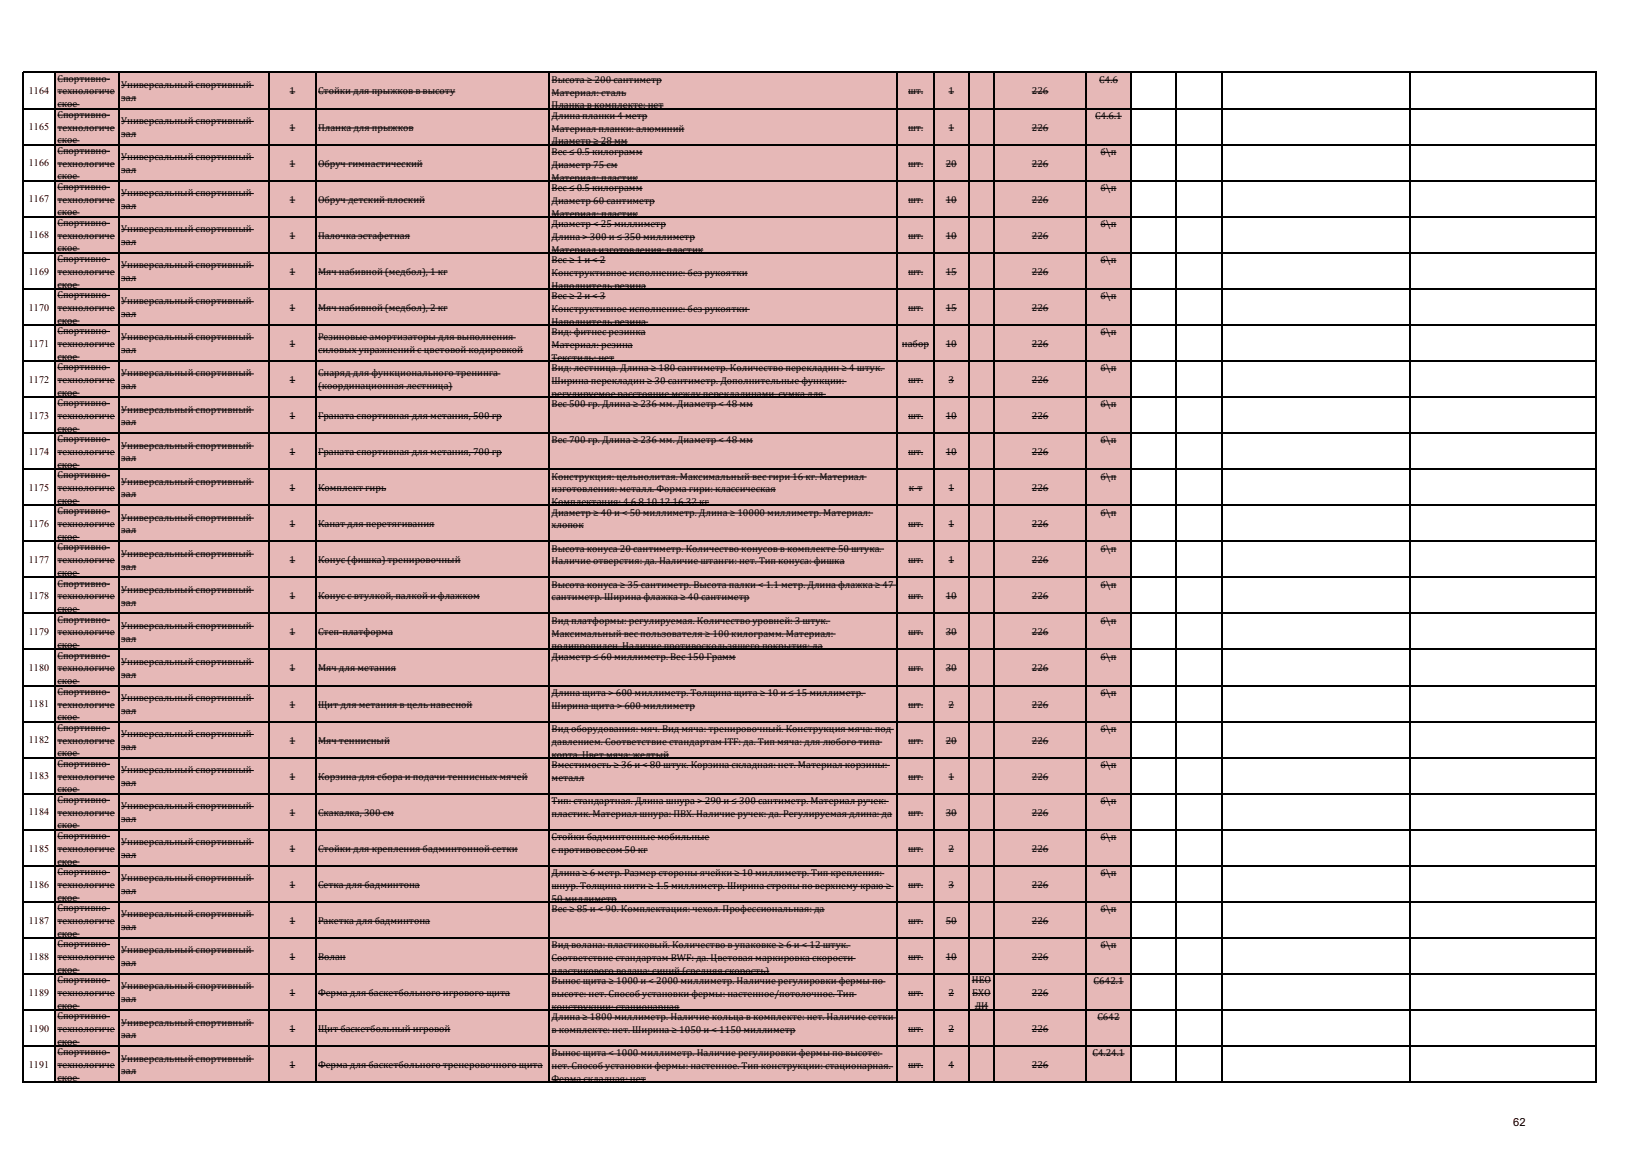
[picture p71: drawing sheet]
<svg xmlns="http://www.w3.org/2000/svg" width="297mm" height="210mm" viewBox="0 0 297 210" stroke-linecap="round" stroke-linejoin="round" font-family="sans-serif">
<defs><g id="words">
<text font-size="2" x="275.4" y="205">62</text>
<g font-size="1.8">
<text x="5.2" y="17.1">1164</text>
<text x="10.5" y="14.9">Спортивно-</text>
<text x="10.5" y="17.2">технологиче</text>
<text x="22.1" y="16">Универсальный спортивный</text>
<text x="52.7" y="17.2">1</text>
<text x="57.9" y="17.2">Стойки для прыжков в высоту</text>
<text x="100.4" y="15.1">Высота ≥ 200 сантиметр</text>
<text x="100.4" y="17.4">Материал: сталь</text>
<text x="165.3" y="17.2">шт.</text>
<text x="172.6" y="17.2">1</text>
<text x="187.8" y="17.2">226</text>
<text x="200" y="15.1">С4.6</text>
<text x="5.2" y="23.7">1165</text>
<text x="10.5" y="19.5">ское</text>
<text x="10.5" y="21.4">Спортивно-</text>
<text x="10.5" y="23.8">технологиче</text>
<text x="22.1" y="18.3">зал</text>
<text x="22.1" y="22.6">Универсальный спортивный</text>
<text x="52.7" y="23.8">1</text>
<text x="57.9" y="23.8">Планка для прыжков</text>
<text x="100.4" y="19.7">Планка в комплекте: нет</text>
<text x="100.4" y="21.6">Длина планки 4 метр</text>
<text x="100.4" y="24">Материал планки: алюминий</text>
<text x="165.3" y="23.8">шт.</text>
<text x="172.6" y="23.8">1</text>
<text x="187.8" y="23.8">226</text>
<text x="199.3" y="21.6">С4.6.1</text>
<text x="10.5" y="26.1">ское</text>
<text x="10.5" y="28">Спортивно-</text>
<text x="22.1" y="24.9">зал</text>
<text x="22.1" y="29.1">Универсальный спортивный</text>
<text x="100.4" y="26.3">Диаметр ≥ 28 мм</text>
<text x="100.4" y="28.2">Вес ≤ 0.5 килограмм</text>
<text x="200.3" y="28.2">б\п</text>
<text x="5.2" y="30.3">1166</text>
<text x="10.5" y="30.3">технологиче</text>
<text x="10.5" y="32.6">ское</text>
<text x="10.5" y="34.6">Спортивно-</text>
<text x="22.1" y="31.5">зал</text>
<text x="22.1" y="35.7">Универсальный спортивный</text>
<text x="52.7" y="30.3">1</text>
<text x="57.9" y="30.3">Обруч гимнастический</text>
<text x="100.4" y="30.5">Диаметр 75 см</text>
<text x="100.4" y="32.9">Материал: пластик</text>
<text x="100.4" y="34.8">Вес ≤ 0.5 килограмм</text>
<text x="165.3" y="30.3">шт.</text>
<text x="172.1" y="30.3">20</text>
<text x="187.8" y="30.3">226</text>
<text x="200.3" y="34.8">б\п</text>
<text x="5.2" y="36.8">1167</text>
<text x="10.5" y="36.9">технологиче</text>
<text x="10.5" y="39.2">ское</text>
<text x="10.5" y="41.1">Спортивно-</text>
<text x="22.1" y="38">зал</text>
<text x="52.7" y="36.9">1</text>
<text x="57.9" y="36.9">Обруч детский плоский</text>
<text x="100.4" y="37.1">Диаметр 60 сантиметр</text>
<text x="100.4" y="39.4">Материал: пластик</text>
<text x="100.4" y="41.3">Диаметр &lt; 25 миллиметр</text>
<text x="165.3" y="36.9">шт.</text>
<text x="172.1" y="36.9">10</text>
<text x="187.8" y="36.9">226</text>
<text x="200.3" y="41.3">б\п</text>
<text x="5.2" y="43.4">1168</text>
<text x="10.5" y="43.4">технологиче</text>
<text x="10.5" y="45.8">ское</text>
<text x="10.5" y="47.7">Спортивно-</text>
<text x="22.1" y="42.3">Универсальный спортивный</text>
<text x="22.1" y="44.6">зал</text>
<text x="52.7" y="43.4">1</text>
<text x="57.9" y="43.4">Палочка эстафетная</text>
<text x="100.4" y="43.7">Длина &gt; 300 и ≤ 350 миллиметр</text>
<text x="100.4" y="46">Материал изготовления: пластик</text>
<text x="100.4" y="47.9">Вес ≥ 1 и &lt; 2</text>
<text x="165.3" y="43.4">шт.</text>
<text x="172.1" y="43.4">10</text>
<text x="187.8" y="43.4">226</text>
<text x="200.3" y="47.9">б\п</text>
<text x="5.2" y="50">1169</text>
<text x="10.5" y="50">технологиче</text>
<text x="10.5" y="52.3">ское</text>
<text x="22.1" y="48.8">Универсальный спортивный</text>
<text x="22.1" y="51.1">зал</text>
<text x="52.7" y="50">1</text>
<text x="57.9" y="50">Мяч набивной (медбол), 1 кг</text>
<text x="100.4" y="50.2">Конструктивное исполнение: без рукоятки</text>
<text x="100.4" y="52.5">Наполнитель резина</text>
<text x="165.3" y="50">шт.</text>
<text x="172.1" y="50">15</text>
<text x="187.8" y="50">226</text>
<text x="5.2" y="56.5">1170</text>
<text x="10.5" y="54.2">Спортивно-</text>
<text x="10.5" y="56.6">технологиче</text>
<text x="10.5" y="58.9">ское</text>
<text x="22.1" y="55.4">Универсальный спортивный</text>
<text x="22.1" y="57.7">зал</text>
<text x="52.7" y="56.6">1</text>
<text x="57.9" y="56.6">Мяч набивной (медбол), 2 кг</text>
<text x="100.4" y="54.4">Вес ≥ 2 и &lt; 3</text>
<text x="100.4" y="56.8">Конструктивное исполнение: без рукоятки</text>
<text x="100.4" y="59.1">Наполнитель резина</text>
<text x="165.3" y="56.6">шт.</text>
<text x="172.1" y="56.6">15</text>
<text x="187.8" y="56.6">226</text>
<text x="200.3" y="54.4">б\п</text>
<text x="5.2" y="63.1">1171</text>
<text x="10.5" y="60.8">Спортивно-</text>
<text x="10.5" y="63.1">технологиче</text>
<text x="10.5" y="65.5">ское</text>
<text x="22.1" y="61.9">Универсальный спортивный</text>
<text x="22.1" y="64.3">зал</text>
<text x="52.7" y="63.1">1</text>
<text x="57.9" y="61.9">Резиновые амортизаторы для выполнения</text>
<text x="57.9" y="64.3">силовых упражнений с цветовой кодировкой</text>
<text x="100.4" y="61">Вид: фитнес резинка</text>
<text x="100.4" y="63.3">Материал: резина</text>
<text x="100.4" y="65.7">Текстиль: нет</text>
<text x="164.2" y="63.1">набор</text>
<text x="172.1" y="63.1">10</text>
<text x="187.8" y="63.1">226</text>
<text x="200.3" y="61">б\п</text>
<text x="5.2" y="69.7">1172</text>
<text x="10.5" y="67.4">Спортивно-</text>
<text x="10.5" y="69.7">технологиче</text>
<text x="22.1" y="68.5">Универсальный спортивный</text>
<text x="22.1" y="70.8">зал</text>
<text x="52.7" y="69.7">1</text>
<text x="57.9" y="68.5">Снаряд для функционального тренинга</text>
<text x="57.9" y="70.8">(координационная лестница)</text>
<text x="100.4" y="67.6">Вид: лестница. Длина ≥ 180 сантиметр. Количество перекладин ≥ 4 штук.</text>
<text x="100.4" y="69.9">Ширина перекладин ≥ 30 сантиметр. Дополнительные функции:</text>
<text x="165.3" y="69.7">шт.</text>
<text x="172.6" y="69.7">3</text>
<text x="187.8" y="69.7">226</text>
<text x="200.3" y="67.6">б\п</text>
<text x="5.2" y="76.2">1173</text>
<text x="10.5" y="72">ское</text>
<text x="10.5" y="73.9">Спортивно-</text>
<text x="10.5" y="76.3">технологиче</text>
<text x="22.1" y="75.1">Универсальный спортивный</text>
<text x="22.1" y="77.4">зал</text>
<text x="52.7" y="76.3">1</text>
<text x="57.9" y="76.3">Граната спортивная для метания, 500 гр</text>
<text x="100.4" y="72.2">регулируемое расстояние между перекладинами, сумка для</text>
<text x="100.4" y="74.1">Вес 500 гр. Длина ≥ 236 мм. Диаметр &lt; 48 мм</text>
<text x="165.3" y="76.3">шт.</text>
<text x="172.1" y="76.3">10</text>
<text x="187.8" y="76.3">226</text>
<text x="200.3" y="74.1">б\п</text>
<text x="5.2" y="82.8">1174</text>
<text x="10.5" y="78.6">ское</text>
<text x="10.5" y="80.5">Спортивно-</text>
<text x="10.5" y="82.8">технологиче</text>
<text x="22.1" y="81.6">Универсальный спортивный</text>
<text x="22.1" y="84">зал</text>
<text x="52.7" y="82.8">1</text>
<text x="57.9" y="82.8">Граната спортивная для метания, 700 гр</text>
<text x="100.4" y="80.7">Вес 700 гр. Длина ≥ 236 мм. Диаметр &lt; 48 мм</text>
<text x="165.3" y="82.8">шт.</text>
<text x="172.1" y="82.8">10</text>
<text x="187.8" y="82.8">226</text>
<text x="200.3" y="80.7">б\п</text>
<text x="5.2" y="89.3">1175</text>
<text x="10.5" y="85.1">ское</text>
<text x="10.5" y="87.1">Спортивно-</text>
<text x="10.5" y="89.4">технологиче</text>
<text x="22.1" y="88.2">Универсальный спортивный</text>
<text x="52.7" y="89.4">1</text>
<text x="57.9" y="89.4">Комплект гирь</text>
<text x="100.4" y="87.3">Конструкция: цельнолитая. Максимальный вес гири 16 кг. Материал</text>
<text x="100.4" y="89.6">изготовления: металл. Форма гири: классическая</text>
<text x="165.4" y="89.4">к-т</text>
<text x="172.6" y="89.4">1</text>
<text x="187.8" y="89.4">226</text>
<text x="200.3" y="87.3">б\п</text>
<text x="5.2" y="95.9">1176</text>
<text x="10.5" y="91.7">ское</text>
<text x="10.5" y="93.6">Спортивно-</text>
<text x="10.5" y="95.9">технологиче</text>
<text x="22.1" y="90.5">зал</text>
<text x="22.1" y="94.8">Универсальный спортивный</text>
<text x="52.7" y="95.9">1</text>
<text x="57.9" y="95.9">Канат для перетягивания</text>
<text x="100.4" y="91.9">Комплектация: 4,6,8,10,12,16,32 кг</text>
<text x="100.4" y="93.8">Диаметр ≥ 40 и &lt; 50 миллиметр. Длина ≥ 10000 миллиметр. Материал:</text>
<text x="165.3" y="95.9">шт.</text>
<text x="172.6" y="95.9">1</text>
<text x="187.8" y="95.9">226</text>
<text x="200.3" y="93.8">б\п</text>
<text x="10.5" y="98.3">ское</text>
<text x="10.5" y="100.2">Спортивно-</text>
<text x="22.1" y="97.1">зал</text>
<text x="22.1" y="101.3">Универсальный спортивный</text>
<text x="100.4" y="96.2">хлопок</text>
<text x="100.4" y="100.4">Высота конуса 20 сантиметр. Количество конусов в комплекте 50 штука.</text>
<text x="200.3" y="100.4">б\п</text>
<text x="5.2" y="102.5">1177</text>
<text x="10.5" y="102.5">технологиче</text>
<text x="10.5" y="104.8">ское</text>
<text x="10.5" y="106.7">Спортивно-</text>
<text x="22.1" y="103.6">зал</text>
<text x="22.1" y="107.9">Универсальный спортивный</text>
<text x="52.7" y="102.5">1</text>
<text x="57.9" y="102.5">Конус (фишка) тренировочный</text>
<text x="100.4" y="102.7">Наличие отверстия: да. Наличие штанги: нет. Тип конуса: фишка</text>
<text x="100.4" y="107">Высота конуса ≥ 35 сантиметр. Высота палки &lt; 1.1 метр. Длина флажка ≥ 47</text>
<text x="165.3" y="102.5">шт.</text>
<text x="172.6" y="102.5">1</text>
<text x="187.8" y="102.5">226</text>
<text x="200.3" y="107">б\п</text>
<text x="5.2" y="109">1178</text>
<text x="10.5" y="109.1">технологиче</text>
<text x="10.5" y="111.4">ское</text>
<text x="10.5" y="113.3">Спортивно-</text>
<text x="22.1" y="110.2">зал</text>
<text x="52.7" y="109.1">1</text>
<text x="57.9" y="109.1">Конус с втулкой, палкой и флажком</text>
<text x="100.4" y="109.3">сантиметр. Ширина флажка ≥ 40 сантиметр</text>
<text x="100.4" y="113.5">Вид платформы: регулируемая. Количество уровней: 3 штук.</text>
<text x="165.3" y="109.1">шт.</text>
<text x="172.1" y="109.1">10</text>
<text x="187.8" y="109.1">226</text>
<text x="200.3" y="113.5">б\п</text>
<text x="5.2" y="115.6">1179</text>
<text x="10.5" y="115.6">технологиче</text>
<text x="10.5" y="118">ское</text>
<text x="10.5" y="119.9">Спортивно-</text>
<text x="22.1" y="114.5">Универсальный спортивный</text>
<text x="22.1" y="116.8">зал</text>
<text x="52.7" y="115.6">1</text>
<text x="57.9" y="115.6">Степ-платформа</text>
<text x="100.4" y="115.8">Максимальный вес пользователя ≥ 100 килограмм. Материал:</text>
<text x="100.4" y="118.2">полипропилен. Наличие противоскользящего покрытия: да</text>
<text x="165.3" y="115.6">шт.</text>
<text x="172.1" y="115.6">30</text>
<text x="187.8" y="115.6">226</text>
<text x="5.2" y="122.2">1180</text>
<text x="10.5" y="122.2">технологиче</text>
<text x="10.5" y="124.5">ское</text>
<text x="22.1" y="121">Универсальный спортивный</text>
<text x="22.1" y="123.3">зал</text>
<text x="52.7" y="122.2">1</text>
<text x="57.9" y="122.2">Мяч для метания</text>
<text x="100.4" y="120.1">Диаметр ≤ 60 миллиметр. Вес 150 Грамм</text>
<text x="165.3" y="122.2">шт.</text>
<text x="172.1" y="122.2">30</text>
<text x="187.8" y="122.2">226</text>
<text x="200.3" y="120.1">б\п</text>
<text x="5.2" y="128.7">1181</text>
<text x="10.5" y="126.4">Спортивно-</text>
<text x="10.5" y="128.8">технологиче</text>
<text x="10.5" y="131.1">ское</text>
<text x="22.1" y="127.6">Универсальный спортивный</text>
<text x="22.1" y="129.9">зал</text>
<text x="52.7" y="128.8">1</text>
<text x="57.9" y="128.8">Щит для метания в цель навесной</text>
<text x="100.4" y="126.6">Длина щита &gt; 600 миллиметр. Толщина щита ≥ 10 и ≤ 15 миллиметр.</text>
<text x="100.4" y="129">Ширина щита &gt; 600 миллиметр</text>
<text x="165.3" y="128.8">шт.</text>
<text x="172.6" y="128.8">2</text>
<text x="187.8" y="128.8">226</text>
<text x="200.3" y="126.6">б\п</text>
<text x="5.2" y="135.3">1182</text>
<text x="10.5" y="133">Спортивно-</text>
<text x="10.5" y="135.3">технологиче</text>
<text x="10.5" y="137.7">ское</text>
<text x="22.1" y="134.1">Универсальный спортивный</text>
<text x="22.1" y="136.5">зал</text>
<text x="52.7" y="135.3">1</text>
<text x="57.9" y="135.3">Мяч теннисный</text>
<text x="100.4" y="133.2">Вид оборудования: мяч. Вид мяча: тренировочный. Конструкция мяча: под</text>
<text x="100.4" y="135.5">давлением. Соответствие стандартам ITF: да. Тип мяча: для любого типа</text>
<text x="100.4" y="137.9">корта. Цвет мяча: желтый</text>
<text x="165.3" y="135.3">шт.</text>
<text x="172.1" y="135.3">20</text>
<text x="187.8" y="135.3">226</text>
<text x="200.3" y="133.2">б\п</text>
<text x="5.2" y="141.8">1183</text>
<text x="10.5" y="139.6">Спортивно-</text>
<text x="10.5" y="141.9">технологиче</text>
<text x="22.1" y="140.7">Универсальный спортивный</text>
<text x="22.1" y="143">зал</text>
<text x="52.7" y="141.9">1</text>
<text x="57.9" y="141.9">Корзина для сбора и подачи теннисных мячей</text>
<text x="100.4" y="139.8">Вместимость ≥ 36 и &lt; 80 штук. Корзина складная: нет. Материал корзины:</text>
<text x="100.4" y="142.1">металл</text>
<text x="165.3" y="141.9">шт.</text>
<text x="172.6" y="141.9">1</text>
<text x="187.8" y="141.9">226</text>
<text x="200.3" y="139.8">б\п</text>
<text x="5.2" y="148.4">1184</text>
<text x="10.5" y="144.2">ское</text>
<text x="10.5" y="146.1">Спортивно-</text>
<text x="10.5" y="148.4">технологиче</text>
<text x="22.1" y="147.3">Универсальный спортивный</text>
<text x="22.1" y="149.6">зал</text>
<text x="52.7" y="148.4">1</text>
<text x="57.9" y="148.4">Скакалка, 300 см</text>
<text x="100.4" y="146.3">Тип: стандартная. Длина шнура &gt; 290 и ≤ 300 сантиметр. Материал ручек:</text>
<text x="100.4" y="148.7">пластик. Материал шнура: ПВХ. Наличие ручек: да. Регулируемая длина: да</text>
<text x="165.3" y="148.4">шт.</text>
<text x="172.1" y="148.4">30</text>
<text x="187.8" y="148.4">226</text>
<text x="200.3" y="146.3">б\п</text>
<text x="5.2" y="155">1185</text>
<text x="10.5" y="150.8">ское</text>
<text x="10.5" y="152.7">Спортивно-</text>
<text x="10.5" y="155">технологиче</text>
<text x="22.1" y="153.8">Универсальный спортивный</text>
<text x="52.7" y="155">1</text>
<text x="57.9" y="155">Стойки для крепления бадминтонной сетки</text>
<text x="100.4" y="152.9">Стойки бадминтонные мобильные</text>
<text x="100.4" y="155.2">с противовесом 50 кг</text>
<text x="165.3" y="155">шт.</text>
<text x="172.6" y="155">2</text>
<text x="187.8" y="155">226</text>
<text x="200.3" y="152.9">б\п</text>
<text x="5.2" y="161.5">1186</text>
<text x="10.5" y="157.3">ское</text>
<text x="10.5" y="159.3">Спортивно-</text>
<text x="10.5" y="161.6">технологиче</text>
<text x="22.1" y="156.2">зал</text>
<text x="22.1" y="160.4">Универсальный спортивный</text>
<text x="52.7" y="161.6">1</text>
<text x="57.9" y="161.6">Сетка для бадминтона</text>
<text x="100.4" y="159.5">Длина ≥ 6 метр. Размер стороны ячейки ≥ 10 миллиметр. Тип крепления:</text>
<text x="100.4" y="161.8">шнур. Толщина нити ≥ 1.5 миллиметр. Ширина стропы по верхнему краю ≥</text>
<text x="165.3" y="161.6">шт.</text>
<text x="172.6" y="161.6">3</text>
<text x="187.8" y="161.6">226</text>
<text x="200.3" y="159.5">б\п</text>
<text x="10.5" y="163.9">ское</text>
<text x="10.5" y="165.8">Спортивно-</text>
<text x="22.1" y="162.7">зал</text>
<text x="22.1" y="167">Универсальный спортивный</text>
<text x="100.4" y="164.1">50 миллиметр</text>
<text x="100.4" y="166">Вес ≥ 85 и &lt; 90. Комплектация: чехол. Профессиональная: да</text>
<text x="200.3" y="166">б\п</text>
<text x="5.2" y="168.1">1187</text>
<text x="10.5" y="168.1">технологиче</text>
<text x="10.5" y="170.5">ское</text>
<text x="10.5" y="172.4">Спортивно-</text>
<text x="22.1" y="169.3">зал</text>
<text x="22.1" y="173.5">Универсальный спортивный</text>
<text x="52.7" y="168.1">1</text>
<text x="57.9" y="168.1">Ракетка для бадминтона</text>
<text x="100.4" y="172.6">Вид волана: пластиковый. Количество в упаковке ≥ 6 и &lt; 12 штук.</text>
<text x="165.3" y="168.1">шт.</text>
<text x="172.1" y="168.1">50</text>
<text x="187.8" y="168.1">226</text>
<text x="200.3" y="172.6">б\п</text>
<text x="5.2" y="174.7">1188</text>
<text x="10.5" y="174.7">технологиче</text>
<text x="10.5" y="177">ское</text>
<text x="10.5" y="178.9">Спортивно-</text>
<text x="22.1" y="175.8">зал</text>
<text x="52.7" y="174.7">1</text>
<text x="57.9" y="174.7">Волан</text>
<text x="100.4" y="174.9">Соответствие стандартам BWF: да. Цветовая маркировка скорости</text>
<text x="100.4" y="177.2">пластикового волана: синий (средняя скорость)</text>
<text x="100.4" y="179.1">Вынос щита ≥ 1000 и &lt; 2000 миллиметр. Наличие регулировки фермы по</text>
<text x="165.3" y="174.7">шт.</text>
<text x="172.1" y="174.7">10</text>
<text x="176.9" y="178.9">НЕО</text>
<text x="187.8" y="174.7">226</text>
<text x="199" y="179.1">С642.1</text>
<text x="5.2" y="181.2">1189</text>
<text x="10.5" y="181.3">технологиче</text>
<text x="10.5" y="183.6">ское</text>
<text x="10.5" y="185.5">Спортивно-</text>
<text x="22.1" y="180.1">Универсальный спортивный</text>
<text x="22.1" y="182.4">зал</text>
<text x="52.7" y="181.3">1</text>
<text x="57.9" y="181.3">Ферма для баскетбольного игрового щита</text>
<text x="100.4" y="181.5">высоте: нет. Способ установки фермы: настенное/потолочное. Тип</text>
<text x="100.4" y="183.8">конструкции: стационарная</text>
<text x="100.4" y="185.7">Длина ≥ 1800 миллиметр. Наличие кольца в комплекте: нет. Наличие сетки</text>
<text x="165.3" y="181.3">шт.</text>
<text x="172.6" y="181.3">2</text>
<text x="176.9" y="181.3">БХО</text>
<text x="177.4" y="183.6">ДИ</text>
<text x="187.8" y="181.3">226</text>
<text x="199.7" y="185.7">С642</text>
<text x="5.2" y="187.8">1190</text>
<text x="10.5" y="187.8">технологиче</text>
<text x="10.5" y="190.2">ское</text>
<text x="22.1" y="186.6">Универсальный спортивный</text>
<text x="22.1" y="189">зал</text>
<text x="52.7" y="187.8">1</text>
<text x="57.9" y="187.8">Щит баскетбольный игровой</text>
<text x="100.4" y="188">в комплекте: нет. Ширина ≥ 1050 и &lt; 1150 миллиметр</text>
<text x="165.3" y="187.8">шт.</text>
<text x="172.6" y="187.8">2</text>
<text x="187.8" y="187.8">226</text>
<text x="5.2" y="194.3">1191</text>
<text x="10.5" y="192.1">Спортивно-</text>
<text x="10.5" y="194.4">технологиче</text>
<text x="10.5" y="196.7">ское</text>
<text x="22.1" y="193.2">Универсальный спортивный</text>
<text x="22.1" y="195.5">зал</text>
<text x="52.7" y="194.4">1</text>
<text x="57.9" y="194.4">Ферма для баскетбольного тренеровочного щита</text>
<text x="100.4" y="192.3">Вынос щита &lt; 1000 миллиметр. Наличие регулировки фермы по высоте:</text>
<text x="100.4" y="194.6">нет. Способ установки фермы: настенное. Тип конструкции: стационарная.</text>
<text x="100.4" y="196.9">Ферма складная: нет</text>
<text x="165.3" y="194.4">шт.</text>
<text x="172.6" y="194.4">4</text>
<text x="187.8" y="194.4">226</text>
<text x="198.8" y="192.3">С4.24.1</text>
</g>
</g></defs>
<path d="M10 13.3h195.8v183.7h-195.8z" fill-rule="evenodd" fill="#e6b8b7"/>
<g fill="none" stroke="#000" stroke-width=".18">
<path d="M10.5 14.4h9.5M10.5 16.7h10.4M10.5 19h4M22.1 15.5h24.1M22.1 17.9h2.7M52.7 16.7h1M57.9 16.7h25M100.4 14.6h20.1M100.4 16.9h13.6M100.4 19.3h20.4M165.3 16.7h2.7M172.6 16.7h1"/>
<path d="M187.8 16.7h3M200 14.6h3.5M10.5 21h9.5M10.5 23.3h10.4M10.5 25.6h4M10.5 27.5h9.5M10.5 29.9h10.4M10.5 32.2h4M10.5 34.1h9.5M10.5 36.4h10.4M10.5 38.7h4M22.1 22.1h24.1"/>
<path d="M22.1 24.4h2.7M22.1 28.7h24.1M22.1 31h2.7M22.1 35.2h24.1M22.1 37.6h2.7M52.7 23.3h1M52.7 29.9h1M52.7 36.4h1M57.9 23.3h17.4M57.9 29.9h19M57.9 36.4h19.5M100.4 21.2h17.4"/>
<path d="M100.4 23.5h24.2M100.4 25.8h13.8M100.4 27.7h16.5M100.4 30.1h12M100.4 32.4h15.7M100.4 34.3h16.5M100.4 36.6h18.8M100.4 39h15.7M165.3 23.3h2.7M165.3 29.9h2.7M165.3 36.4h2.7M172.1 29.9h2"/>
<path d="M172.1 36.4h2M172.6 23.3h1M187.8 23.3h3M187.8 29.9h3M187.8 36.4h3M199.3 21.2h4.9M200.3 27.7h2.9M200.3 34.3h2.9M10.5 40.6h9.5M10.5 43h10.4M10.5 45.3h4M10.5 47.2h9.5"/>
<path d="M10.5 49.5h10.4M10.5 51.9h4M10.5 53.8h9.5M10.5 56.1h10.4M10.5 58.4h4M22.1 41.8h24.1M22.1 44.1h2.7M22.1 48.4h24.1M22.1 50.7h2.7M22.1 54.9h24.1M22.1 57.2h2.7M52.7 43h1"/>
<path d="M52.7 49.5h1M52.7 56.1h1M57.9 43h16.7M57.9 49.5h23.6M57.9 56.1h23.6M100.4 40.9h20.8M100.4 43.2h26.1M100.4 45.5h27.6M100.4 47.4h9.8M100.4 49.7h35.7M100.4 52.1h17.2M100.4 54h9.8"/>
<path d="M100.4 56.3h36.1M100.4 58.6h17.6M165.3 43h2.7M165.3 49.5h2.7M165.3 56.1h2.7M172.1 43h2M172.1 49.5h2M172.1 56.1h2M187.8 43h3M187.8 49.5h3M187.8 56.1h3M200.3 40.9h2.9"/>
<path d="M200.3 47.4h2.9M200.3 54h2.9M10.5 60.3h9.5M10.5 62.7h10.4M10.5 65h4M10.5 66.9h9.5M10.5 69.2h10.4M10.5 71.6h4M10.5 73.5h9.5M10.5 75.8h10.4M10.5 78.1h4M22.1 61.5h24.1"/>
<path d="M22.1 63.8h2.7M22.1 68h24.1M22.1 70.4h2.7M22.1 74.6h24.1M22.1 76.9h2.7M52.7 62.7h1M52.7 69.2h1M52.7 75.8h1M57.9 61.5h36M57.9 63.8h37.3M57.9 68h33.2M57.9 70.4h24.4"/>
<path d="M57.9 75.8h33.5M100.4 60.5h17.1M100.4 62.9h14.8M100.4 65.2h11.4M100.4 67.1h60.6M100.4 69.4h53.7M100.4 71.8h49.9M100.4 73.7h36.7M164.2 62.7h4.9M165.3 69.2h2.7M165.3 75.8h2.7M172.1 62.7h2"/>
<path d="M172.1 75.8h2M172.6 69.2h1M187.8 62.7h3M187.8 69.2h3M187.8 75.8h3M200.3 60.5h2.9M200.3 67.1h2.9M200.3 73.7h2.9M10.5 80h9.5M10.5 82.4h10.4M10.5 84.7h4M10.5 86.6h9.5"/>
<path d="M10.5 88.9h10.4M10.5 91.2h4M10.5 93.2h9.5M10.5 95.5h10.4M10.5 97.8h4M10.5 99.7h9.5M22.1 81.2h24.1M22.1 83.5h2.7M22.1 87.7h24.1M22.1 90.1h2.7M22.1 94.3h24.1M22.1 96.6h2.7"/>
<path d="M52.7 82.4h1M52.7 88.9h1M52.7 95.5h1M57.9 82.4h33.5M57.9 88.9h12.4M57.9 95.5h21.2M100.4 80.2h36.7M100.4 86.8h57.3M100.4 89.1h40.8M100.4 91.5h28.6M100.4 93.4h58.5M100.4 95.7h5.8"/>
<path d="M100.4 99.9h60.5M165.3 82.4h2.7M165.3 95.5h2.7M165.4 88.9h2.5M172.1 82.4h2M172.6 88.9h1M172.6 95.5h1M187.8 82.4h3M187.8 88.9h3M187.8 95.5h3M200.3 80.2h2.9M200.3 86.8h2.9"/>
<path d="M200.3 93.4h2.9M200.3 99.9h2.9M10.5 102h10.4M10.5 104.4h4M10.5 106.3h9.5M10.5 108.6h10.4M10.5 110.9h4M10.5 112.8h9.5M10.5 115.2h10.4M10.5 117.5h4M10.5 119.4h9.5M22.1 100.9h24.1"/>
<path d="M22.1 103.2h2.7M22.1 107.4h24.1M22.1 109.7h2.7M22.1 114h24.1M22.1 116.3h2.7M52.7 102h1M52.7 108.6h1M52.7 115.2h1M57.9 102h25.9M57.9 108.6h29.4M57.9 115.2h13.6M100.4 102.3h53.3"/>
<path d="M100.4 106.5h62.7M100.4 108.8h36M100.4 113.1h50.7M100.4 115.4h51.7M100.4 117.7h49.4M100.4 119.6h33.5M165.3 102h2.7M165.3 108.6h2.7M165.3 115.2h2.7M172.1 108.6h2M172.1 115.2h2M172.6 102h1"/>
<path d="M187.8 102h3M187.8 108.6h3M187.8 115.2h3M200.3 106.5h2.9M200.3 113.1h2.9M200.3 119.6h2.9M10.5 121.7h10.4M10.5 124.1h4M10.5 126h9.5M10.5 128.3h10.4M10.5 130.6h4M10.5 132.5h9.5"/>
<path d="M10.5 134.9h10.4M10.5 137.2h4M10.5 139.1h9.5M22.1 120.5h24.1M22.1 122.9h2.7M22.1 127.1h24.1M22.1 129.4h2.7M22.1 133.7h24.1M22.1 136h2.7M52.7 121.7h1M52.7 128.3h1M52.7 134.9h1"/>
<path d="M57.9 121.7h14.2M57.9 128.3h28.1M57.9 134.9h13.1M100.4 126.2h57.1M100.4 128.5h26.1M100.4 132.7h62.3M100.4 135.1h60.2M100.4 137.4h21.4M100.4 139.3h61.5M165.3 121.7h2.7M165.3 128.3h2.7M165.3 134.9h2.7"/>
<path d="M172.1 121.7h2M172.1 134.9h2M172.6 128.3h1M187.8 121.7h3M187.8 128.3h3M187.8 134.9h3M200.3 126.2h2.9M200.3 132.7h2.9M200.3 139.3h2.9M10.5 141.4h10.4M10.5 143.7h4M10.5 145.7h9.5"/>
<path d="M10.5 148h10.4M10.5 150.3h4M10.5 152.2h9.5M10.5 154.5h10.4M10.5 156.9h4M10.5 158.8h9.5M22.1 140.2h24.1M22.1 142.6h2.7M22.1 146.8h24.1M22.1 149.1h2.7M22.1 153.4h24.1M22.1 155.7h2.7"/>
<path d="M22.1 159.9h24.1M52.7 141.4h1M52.7 148h1M52.7 154.5h1M57.9 141.4h38.2M57.9 148h13.8M57.9 154.5h36.3M100.4 141.6h6M100.4 145.9h61.3M100.4 148.2h62M100.4 152.4h28.7M100.4 154.8h17.5"/>
<path d="M100.4 159h60.5M165.3 141.4h2.7M165.3 148h2.7M165.3 154.5h2.7M172.1 148h2M172.6 141.4h1M172.6 154.5h1M187.8 141.4h3M187.8 148h3M187.8 154.5h3M200.3 145.9h2.9M200.3 152.4h2.9"/>
<path d="M200.3 159h2.9M10.5 161.1h10.4M10.5 163.4h4M10.5 165.3h9.5M10.5 167.7h10.4M10.5 170h4M10.5 171.9h9.5M10.5 174.2h10.4M10.5 176.6h4M10.5 178.5h9.5M22.1 162.3h2.7M22.1 166.5h24.1"/>
<path d="M22.1 168.8h2.7M22.1 173.1h24.1M22.1 175.4h2.7M22.1 179.6h24.1M52.7 161.1h1M52.7 167.7h1M52.7 174.2h1M57.9 161.1h18.5M57.9 167.7h20.4M57.9 174.2h5M100.4 161.3h62.2M100.4 163.7h11.8"/>
<path d="M100.4 165.6h49.7M100.4 172.1h54.4M100.4 174.4h55.3M100.4 176.8h39.6M100.4 178.7h60.7M165.3 161.1h2.7M165.3 167.7h2.7M165.3 174.2h2.7M172.1 167.7h2M172.1 174.2h2M172.6 161.1h1M176.9 178.5h3.5"/>
<path d="M187.8 161.1h3M187.8 167.7h3M187.8 174.2h3M199 178.7h5.5M200.3 165.6h2.9M200.3 172.1h2.9M10.5 180.8h10.4M10.5 183.1h4M10.5 185h9.5M10.5 187.4h10.4M10.5 189.7h4M10.5 191.6h9.5"/>
<path d="M10.5 193.9h10.4M10.5 196.2h4M22.1 181.9h2.7M22.1 186.2h24.1M22.1 188.5h2.7M22.1 192.7h24.1M22.1 195.1h2.7M52.7 180.8h1M52.7 187.4h1M52.7 193.9h1M57.9 180.8h34.9M57.9 187.4h24.1"/>
<path d="M57.9 193.9h40.9M100.4 181h55.5M100.4 183.3h23.3M100.4 185.2h62.7M100.4 187.6h44.4M100.4 191.8h60.2M100.4 194.1h62.1M100.4 196.5h17.1M165.3 180.8h2.7M165.3 187.4h2.7M165.3 193.9h2.7M172.6 180.8h1"/>
<path d="M172.6 187.4h1M172.6 193.9h1M176.9 180.8h3.4M177.4 183.1h2.5M187.8 180.8h3M187.8 187.4h3M187.8 193.9h3M198.8 191.8h5.9M199.7 185.2h4.1"/>
</g>
<g fill="none" stroke="#000" stroke-width=".21">
<path d="M4.2 13.1v184M4.3 13.2h286.3M4.3 19.7h286.3M10.1 13.3v183.8M21.7 13.3v183.8M48.9 13.3v183.8M57.5 13.3v183.8M100 13.3v183.8M163.3 13.3v183.8M169.9 13.3v183.8M176.3 13.3v183.8M180.9 13.3v183.8"/>
<path d="M197.7 13.3v183.8M205.8 13.3v183.8M214 13.3v183.8M222.3 13.3v183.8M256.6 13.3v183.8M290.5 13.3v183.8M4.3 26.3h286.3M4.3 32.9h286.3M4.3 39.4h286.3M4.3 46h286.3M4.3 52.6h286.3M4.3 59.1h286.3"/>
<path d="M4.3 65.7h286.3M4.3 72.3h286.3M4.3 78.8h286.3M4.3 85.4h286.3M4.3 91.9h286.3M4.3 98.5h286.3M4.3 105.1h286.3M4.3 111.6h286.3M4.3 118.2h286.3M4.3 124.8h286.3M4.3 131.3h286.3M4.3 137.9h286.3"/>
<path d="M4.3 144.4h286.3M4.3 151h286.3M4.3 157.6h286.3M4.3 164.1h286.3M4.3 170.7h286.3M4.3 177.3h286.3M4.3 183.8h286.3M4.3 190.4h286.3M4.3 196.9h286.3"/>
</g>
<use href="#words"/>
</svg>
